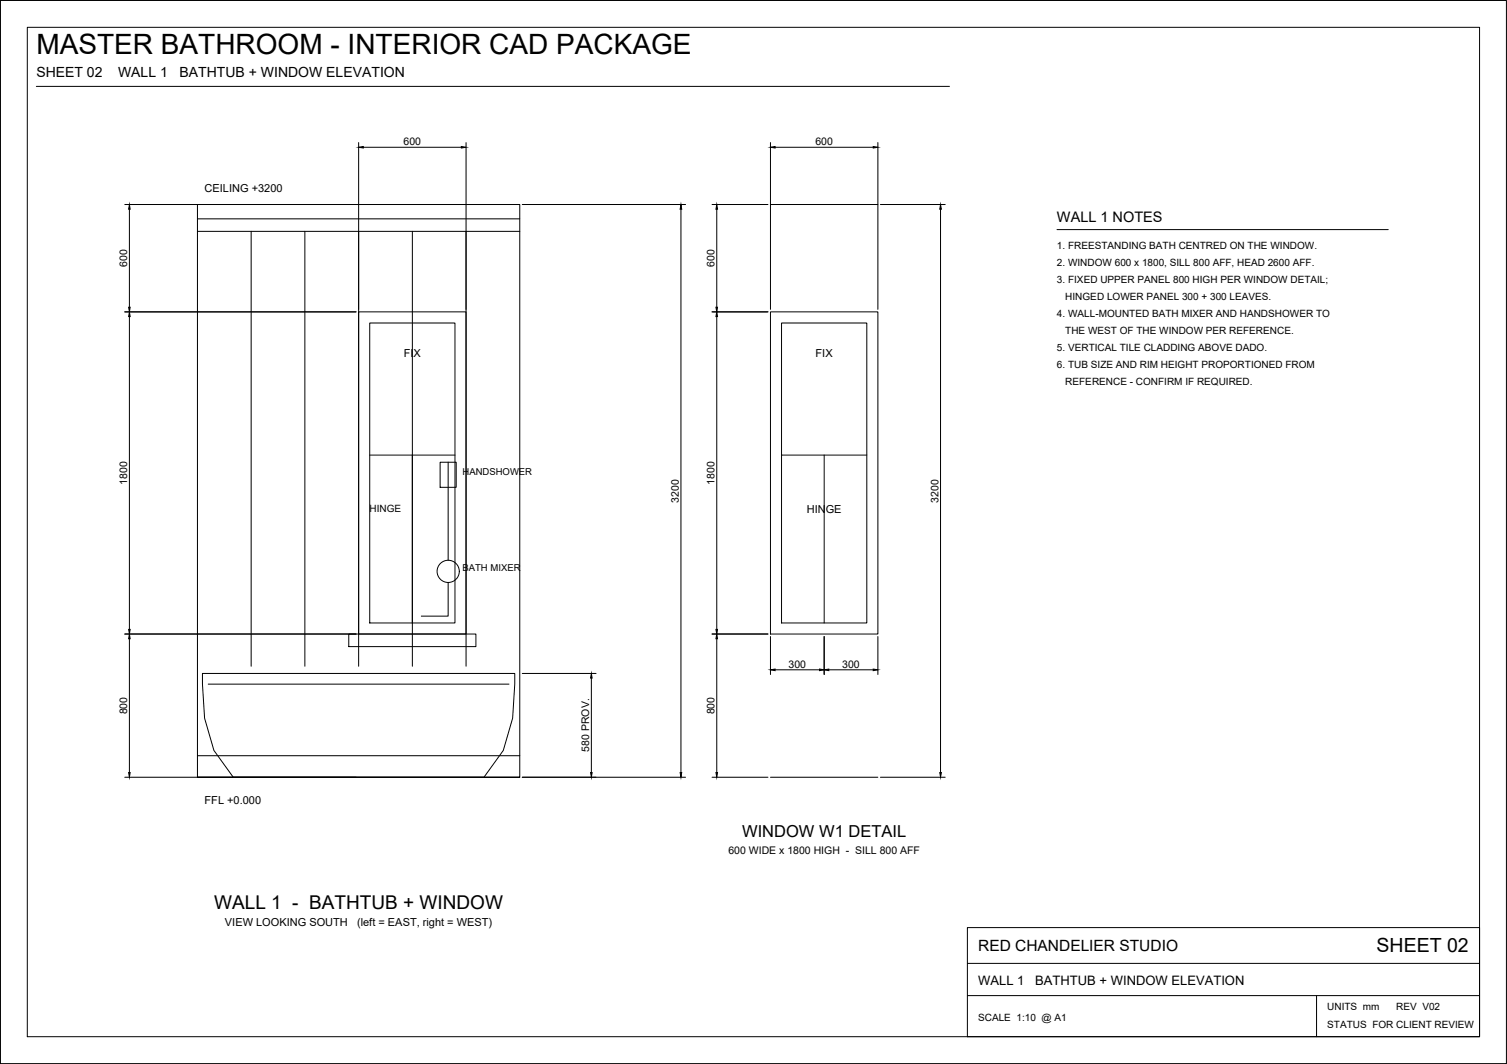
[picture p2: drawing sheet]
<svg xmlns="http://www.w3.org/2000/svg" width="841mm" height="594mm" viewBox="0 0 841 594" stroke-linecap="round" stroke-linejoin="round" font-family="sans-serif">
<defs><g id="words">
<text font-size="15.6" x="20" y="30">MASTER BATHROOM - INTERIOR CAD PACKAGE</text>
<text font-size="10.9" x="768" y="532">SHEET 02</text>
<text font-size="10.6" x="120" y="508">WALL 1 - BATHTUB + WINDOW</text>
<text font-size="9.2" x="414" y="467">WINDOW W1 DETAIL</text>
<text font-size="8.7" x="546" y="531">RED CHANDELIER STUDIO</text>
<text font-size="8.1" x="590" y="124">WALL 1 NOTES</text>
<g font-size="7.8">
<text x="20" y="43">SHEET 02</text>
<text x="66" y="43">WALL 1</text>
<text x="100" y="43">BATHTUB + WINDOW ELEVATION</text>
</g>
<g font-size="7.3">
<text x="546" y="550">WALL 1</text>
<text x="578" y="550">BATHTUB + WINDOW ELEVATION</text>
</g>
<g font-size="6.1">
<text x="114" y="107">CEILING +3200</text>
<text x="225" y="199">FIX</text>
<text x="455" y="199">FIX</text>
<text x="450" y="286">HINGE</text>
<text x="114" y="449">FFL +0.000</text>
<text x="126" y="517">VIEW LOOKING SOUTH</text>
<text x="199" y="517">(left = EAST, right = WEST)</text>
</g>
<g font-size="5.9">
<text x="225" y="81">600</text>
<text x="455" y="81">600</text>
<text x="71" y="149" transform="rotate(-90 71 149)">600</text>
<text x="399" y="149" transform="rotate(-90 399 149)">600</text>
<text x="71" y="271" transform="rotate(-90 71 271)">1800</text>
<text x="399" y="271" transform="rotate(-90 399 271)">1800</text>
<text x="379" y="281" transform="rotate(-90 379 281)">3200</text>
<text x="524" y="281" transform="rotate(-90 524 281)">3200</text>
<text x="440" y="373">300</text>
<text x="470" y="373">300</text>
<text x="71" y="399" transform="rotate(-90 71 399)">800</text>
<text x="399" y="399" transform="rotate(-90 399 399)">800</text>
<text x="329" y="420" transform="rotate(-90 329 420)">580 PROV.</text>
<text x="407" y="477">600 WIDE x 1800 HIGH - SILL 800 AFF</text>
</g>
<g font-size="5.6">
<text x="590" y="139">1. FREESTANDING BATH CENTRED ON THE WINDOW.</text>
<text x="590" y="149">2. WINDOW 600 x 1800, SILL 800 AFF, HEAD 2600 AFF.</text>
<text x="590" y="158">3. FIXED UPPER PANEL 800 HIGH PER WINDOW DETAIL;</text>
<text x="595" y="168">HINGED LOWER PANEL 300 + 300 LEAVES.</text>
<text x="590" y="177">4. WALL-MOUNTED BATH MIXER AND HANDSHOWER TO</text>
<text x="595" y="187">THE WEST OF THE WINDOW PER REFERENCE.</text>
<text x="590" y="196">5. VERTICAL TILE CLADDING ABOVE DADO.</text>
<text x="590" y="206">6. TUB SIZE AND RIM HEIGHT PROPORTIONED FROM</text>
<text x="595" y="215">REFERENCE - CONFIRM IF REQUIRED.</text>
<text x="206" y="286">HINGE</text>
<text x="741" y="564">UNITS mm</text>
<text x="779" y="564">REV V02</text>
<text x="546" y="570">SCALE 1:10 @ A1</text>
<text x="741" y="574">STATUS FOR CLIENT REVIEW</text>
</g>
<g font-size="5.3">
<text x="258" y="265">HANDSHOWER</text>
<text x="258" y="319">BATH MIXER</text>
</g>
</g></defs>
<!-- layer: 22-SHEET-BORDER -->
<path d="M0 0h841v594h-841zM15 15h811v564h-811zM20 48h510M590 128h185M540 518h286v61h-286zM540 538h286M540 556h286M735 556v23" fill="none" stroke="#000" stroke-width=".56"/>
<!-- layer: 01-WALL -->
<path d="M430 114h60M110 434v-320h180v320h-180h180M430 434h60" fill="none" stroke="#000" stroke-width=".56"/>
<!-- layer: 12-WALL-PANELS -->
<path d="M110 129h180M110 122h180M110 422h180" fill="none" stroke="#000" stroke-width=".56"/>
<!-- layer: 13-FINISH-CLADDING -->
<path d="M140 129v243M170 129v243M200 129v243M230 129v243M260 129v243" fill="none" stroke="#000" stroke-width=".56"/>
<!-- layer: 04-WINDOW -->
<path d="M200 174h60v180h-60zM430 174h60v180h-60zM206 180h48v168h-48zM436 180h48v168h-48zM206 254h48M230 254v94M436 254h48M460 254v94" fill="none" stroke="#000" stroke-width=".56"/>
<!-- layer: 10-LIGHTING -->
<path d="M195 354h71v7h-71z" fill="none" stroke="#000" stroke-width=".56"/>
<!-- layer: 05-BATHTUB -->
<path d="M113 376h174l-1 25-5 18-11 15h-140l-11-15-5-18zM116 382h168" fill="none" stroke="#000" stroke-width=".56"/>
<!-- layer: 11-PLUMBING-FIXTURES -->
<g fill="none" stroke="#000" stroke-width=".56">
<path d="M246 258h9v14h-9zM250 258v55M250 325v19h-15"/>
<circle cx="250" cy="319" r="6"/>
</g>
<!-- layer: 15-DIMENSIONS -->
<g fill="none" stroke="#000" stroke-width=".56">
<path d="M200 80v93M260 80v93M430 80v93M490 80v93M203 82h54M433 82h54M70 114h129M72 117v55M291 114h92M380 117v314M397 114h32M400 117v55"/>
<path d="M491 114h37M525 117v314M70 174h129M72 177v174M397 174h32M400 177v174M70 354h129M72 357v74M397 354h32M400 357v74M430 355v22M460 355v22"/>
<path d="M490 355v22M291 376h42M330 379v52M433 374h24M463 374h24M70 434h129M291 434h92M397 434h32M491 434h37"/>
</g>
<g fill="#000" stroke="#000" stroke-width=".56">
<path d="M200 82h3v1zM257 82h3l-3 1zM430 82h3v1zM487 82h3l-3 1zM72 114l1 3h-1zM380 114v3zM400 114v3zM525 114v3h-1zM72 174l1 3h-1zM72 172h1l-1 2zM400 174v3zM400 172v2z"/>
<path d="M72 354l1 3h-1zM72 351h1l-1 3zM400 354v3zM400 351v3zM330 376v3zM430 374h3zM457 374h3h-3zM460 374h3zM487 374h3h-3zM72 431h1l-1 3zM330 431v3zM380 431v3z"/>
<path d="M400 431v3zM524 431h1v3z"/>
</g>
<use href="#words"/>
</svg>
